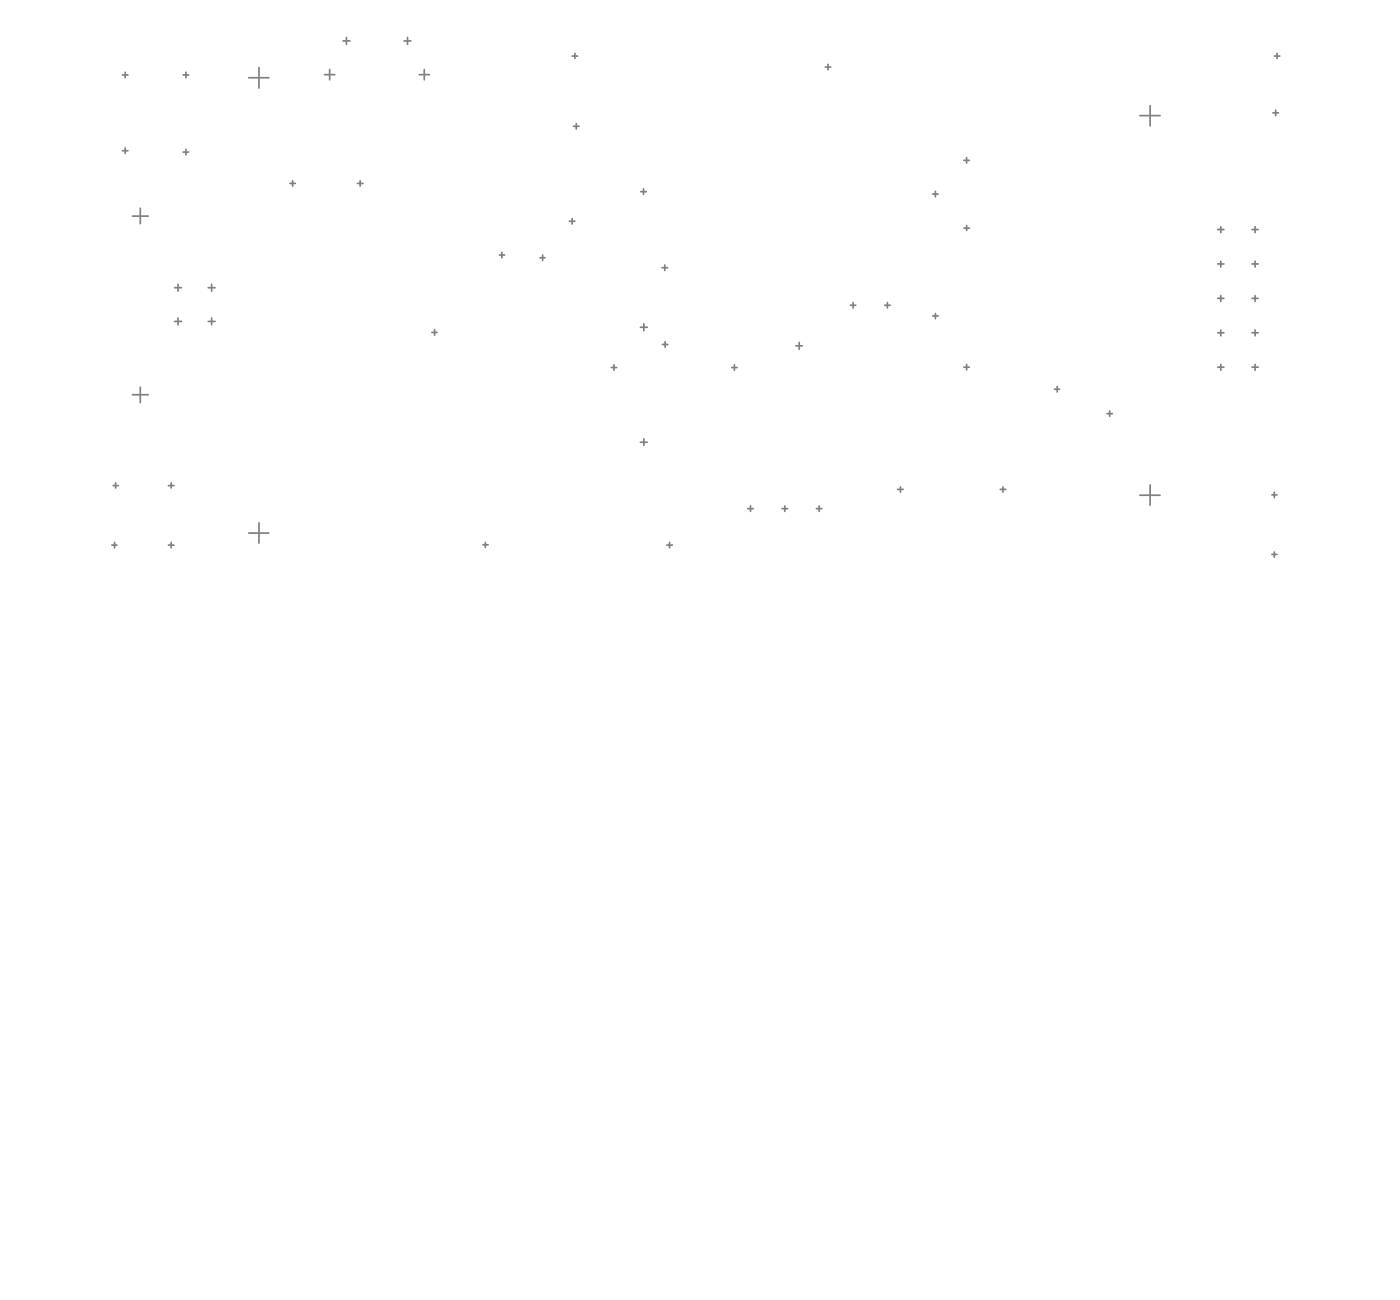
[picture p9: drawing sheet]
<svg xmlns="http://www.w3.org/2000/svg" width="103mm" height="96mm" viewBox="0 0 103 96" stroke-linecap="round" stroke-linejoin="round" font-family="sans-serif">
<g fill="none" stroke="#808080" stroke-width=".13">
<path d="M9 5.5h.4M9 11.1h.4M9.2 5.3v.4M9.2 10.9v.4M9.7 15.9h1.2M10.3 15.3v1.1M13.5 11.2h.4M13.5 5.5h.4M13.7 5.3v.4M13.7 11v.4M18.3 5.7h1.5M19.1 5v1.5"/>
<path d="M21.3 13.5h.4M21.5 13.3v.4M23.9 5.5h.7M24.3 5.1v.8M25.2 3h.5M25.5 2.8v.5M26.3 13.5h.4M26.5 13.3v.4M29.7 3h.5M30 2.8v.5M30.8 5.5h.8M31.2 5.1v.8"/>
<path d="M36.7 18.8h.4M36.9 18.6v.4M39.7 19h.4M39.9 18.8v.4M41.9 16.3h.4M42.1 16.1v.4M42.1 4.1h.4M42.2 9.3h.4M42.3 3.9v.4M42.4 9.1v.4M47.1 14.1h.5M47.3 13.9v.4"/>
<path d="M48.7 19.7h.4M48.9 19.5v.4M60.7 4.9h.4M60.9 4.7v.4M68.6 14.3h.4M68.8 14.1v.4M70.9 11.8h.4M70.9 16.8h.4M71.1 11.6v.4M71.1 16.6v.4M83.9 8.5h1.5M84.6 7.8v1.5"/>
<path d="M89.6 16.9h.5M89.6 19.4h.5M89.8 16.7v.4M89.8 19.2v.4M92.1 16.9h.5M92.1 19.4h.5M92.3 16.7v.4M92.3 19.2v.4M93.7 8.3h.4M93.8 4.1h.4M93.9 8.1v.4M94 3.9v.4"/>
<path d="M8.3 35.7h.4M8.4 39.9v.4M8.5 35.5v.4M9.7 29h1.2M10.3 28.5v1.1M12.4 35.7h.4M12.6 35.5v.4M12.6 39.9v.4M12.8 21.2h.6M12.8 23.6h.6M13.1 20.9v.5M13.1 23.4v.5"/>
<path d="M15.3 21.2h.5M15.3 23.6h.5M15.6 20.9v.5M15.6 23.4v.5M18.3 39.2h1.5M19.1 38.4v1.5M31.8 24.4h.4M32 24.2v.4M35.7 39.9v.4M45 27h.4M45.2 26.8v.4M47.1 24.1h.5"/>
<path d="M47.1 32.5h.5M47.4 23.8v.5M47.4 32.3v.4M48.7 25.3h.4M48.9 25.1v.4M49.3 39.9v.4M53.8 27h.4M54 26.8v.4M55 37.4h.4M55.2 37.2v.4M57.5 37.4h.4M57.7 37.2v.4"/>
<path d="M58.6 25.4h.4M58.8 25.2v.5M60.1 37.4h.4M60.3 37.2v.4M62.6 22.4h.4M62.8 22.2v.5M65.1 22.4h.4M65.3 22.2v.5M66.1 36h.4M66.3 35.8v.4M68.6 23.2h.4M68.8 23.1v.3"/>
<path d="M70.9 27h.4M71.1 26.8v.4M73.6 36h.4M73.8 35.8v.4M77.6 28.6h.4M77.8 28.4v.4M81.4 30.4h.4M81.6 30.2v.4M83.9 36.4h1.5M84.6 35.7v1.5M89.6 27h.5M89.6 24.5h.5"/>
<path d="M89.6 21.9h.5M89.8 21.7v.5M89.8 24.3v.4M89.8 26.8v.4M92.1 27h.5M92.1 24.5h.5M92.1 21.9h.5M92.3 21.7v.5M92.3 24.3v.4M92.3 26.8v.4M93.6 36.4h.4M93.8 36.2v.4"/>
<path d="M8.2 40.1h.4M12.4 40.1h.4M35.5 40.1h.4M49.1 40.1h.4M93.6 40.8h.4M93.8 40.6v.4"/>
</g>
</svg>
